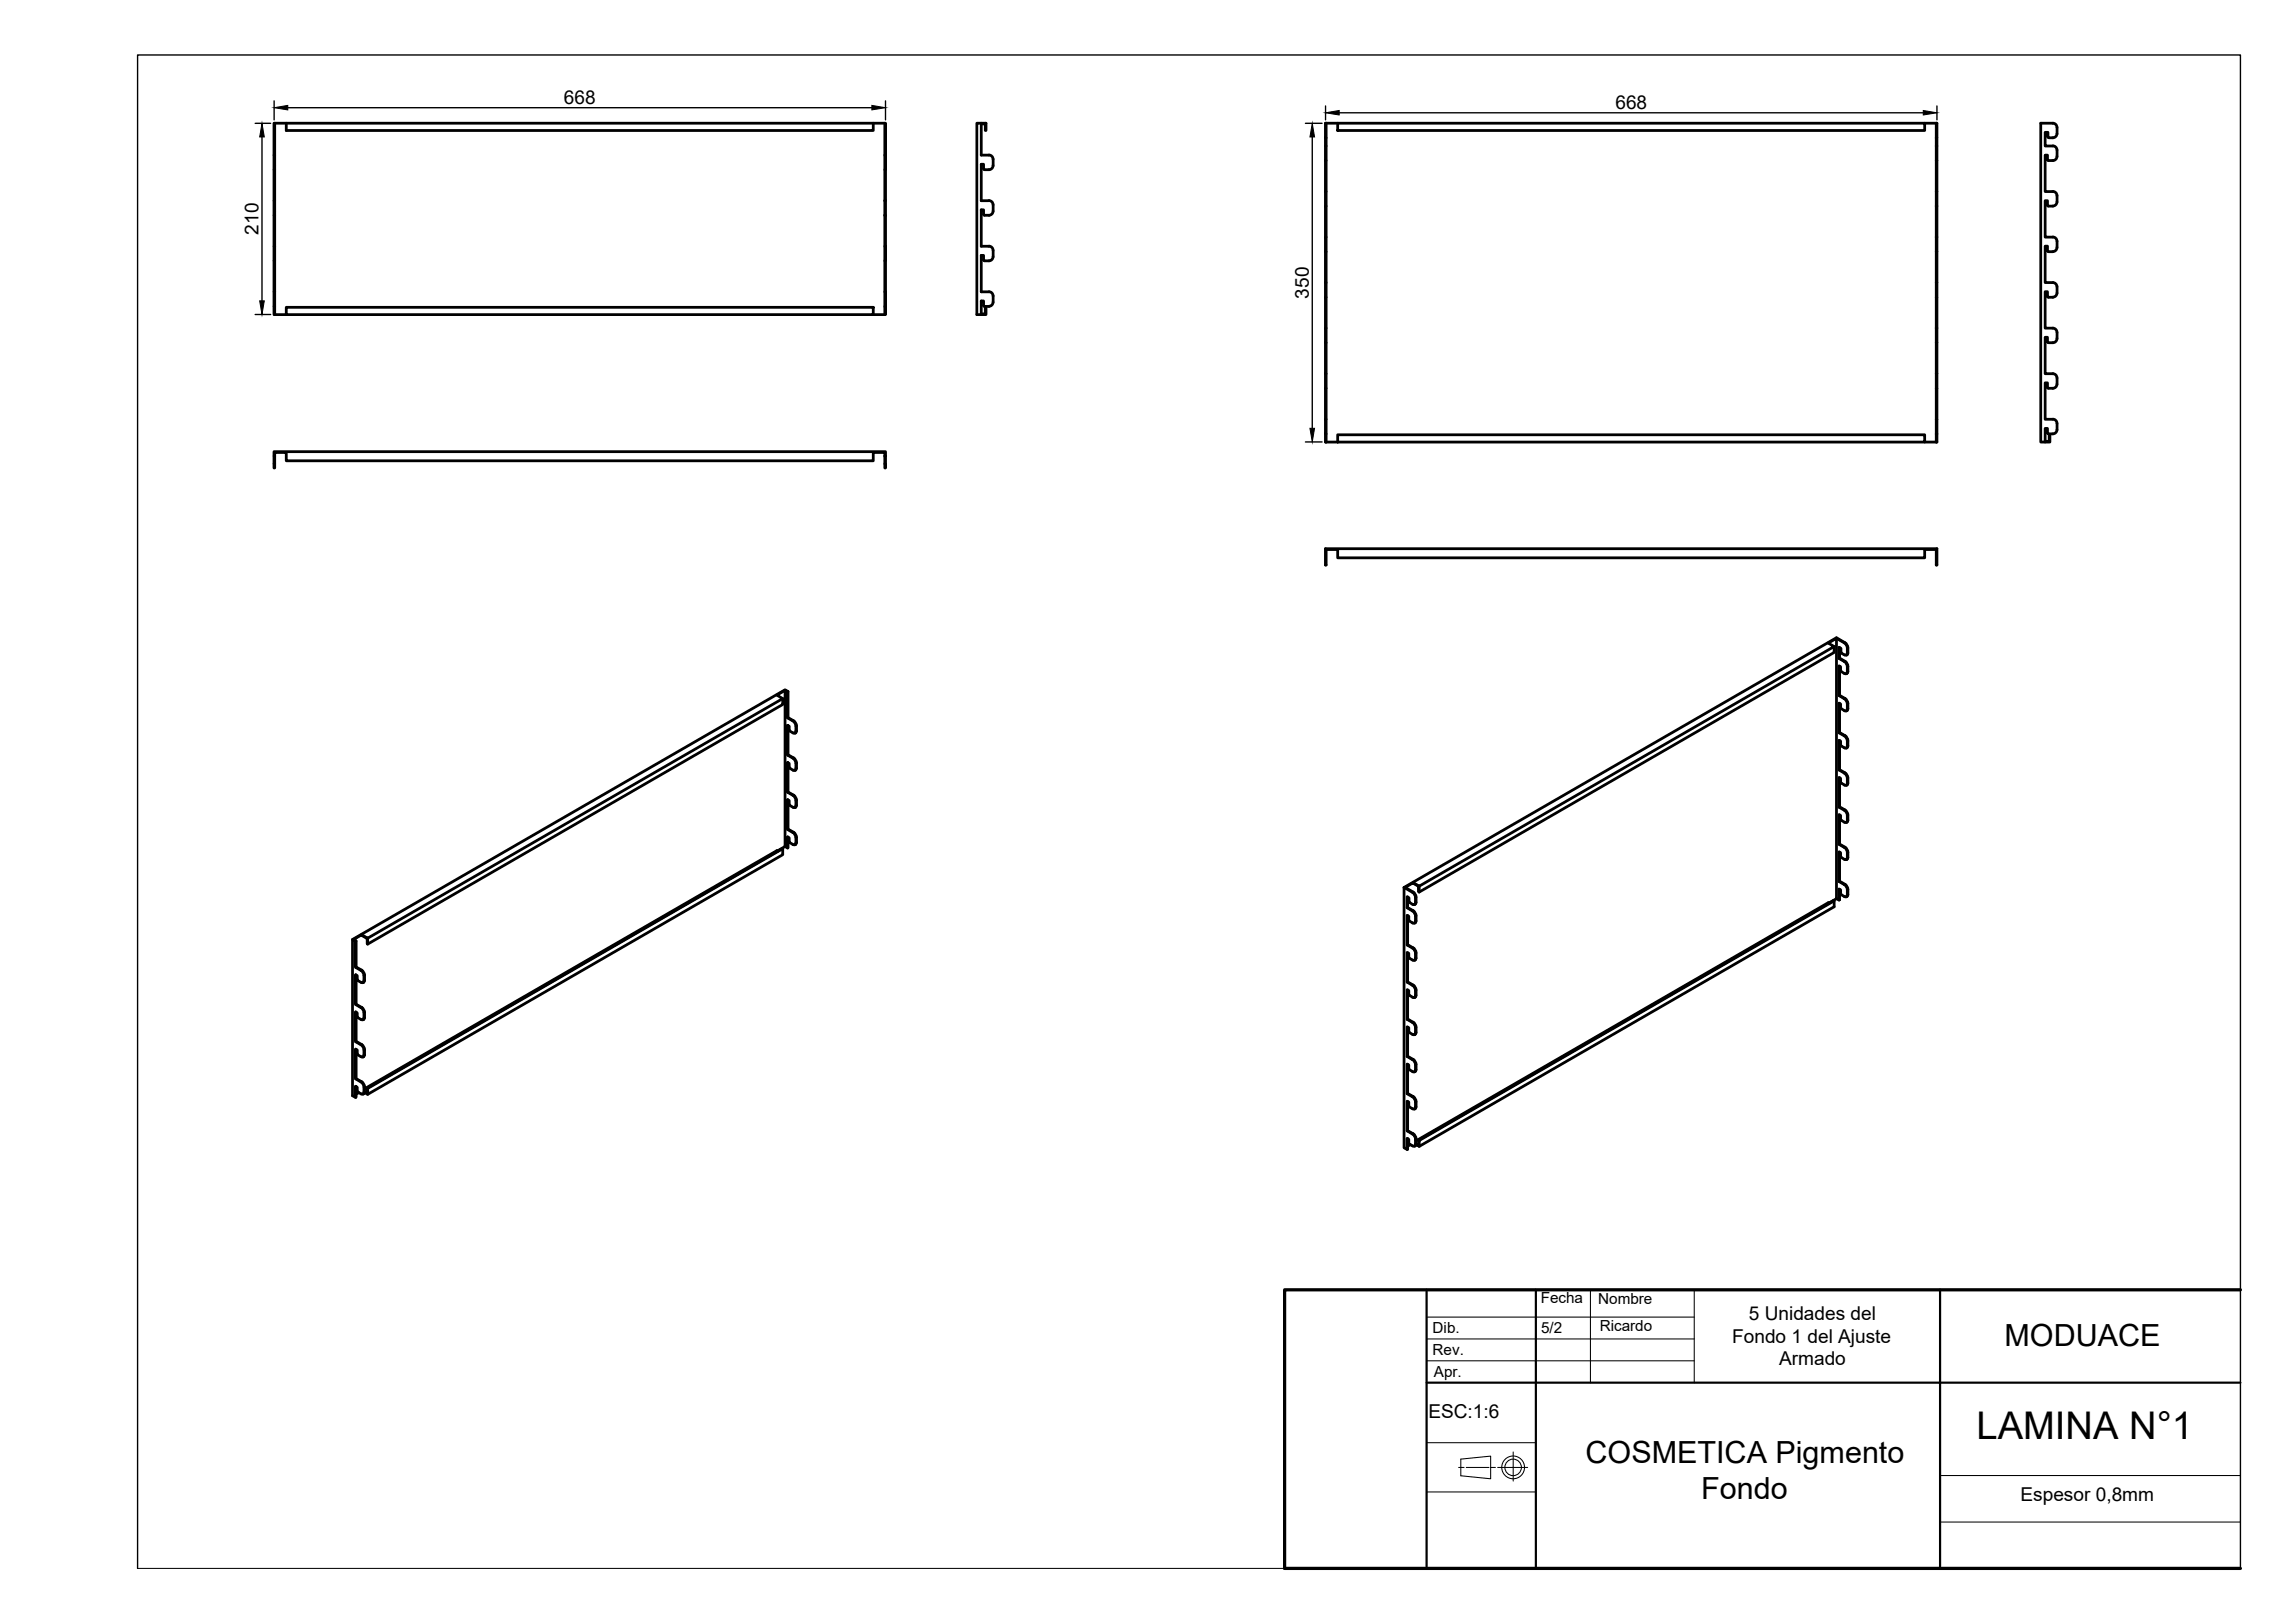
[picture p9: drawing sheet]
<svg xmlns="http://www.w3.org/2000/svg" width="420mm" height="297mm" viewBox="0 0 420 297" stroke-linecap="round" stroke-linejoin="round" font-family="sans-serif">
<defs><g id="words">
<text font-size="7" x="361.8" y="263.4">LAMINA N°1</text>
<g font-size="5.6">
<text x="367" y="246.3">MODUACE</text>
<text x="290.3" y="267.8">COSMETICA Pigmento</text>
<text x="311.4" y="274.4">Fondo</text>
</g>
<g font-size="3.5">
<text x="103.3" y="19">668</text>
<text x="295.7" y="20">668</text>
<text x="47.3" y="43" transform="rotate(-90 47.3 43)">210</text>
<text x="239.6" y="54.6" transform="rotate(-90 239.6 54.6)">350</text>
<text x="317.1" y="245.7">Fondo 1 del Ajuste</text>
<text x="320.2" y="241.5">5 Unidades del</text>
<text x="325.7" y="249.9">Armado</text>
<text x="261.5" y="259.4">ESC:1:6</text>
<text x="369.9" y="274.7">Espesor 0,8mm</text>
</g>
<g font-size="2.8">
<text x="282.1" y="238.6">Fecha</text>
<text x="292.6" y="238.7">Nombre</text>
<text x="262.3" y="243.9">Dib.</text>
<text x="282.2" y="243.9">5/2</text>
<text x="292.9" y="243.6">Ricardo</text>
<text x="262.3" y="247.9">Rev.</text>
<text x="262.5" y="251.9">Apr.</text>
</g>
</g></defs>
<!-- layer: MD_Visible -->
<g fill="none" stroke="#000" stroke-width=".51">
<path d="M50.2 28.4v-5.9h.1v5.9M50.2 28.4h.1v2.7h-.1zM50.2 36.7h.1v2.7h-.1zM50.2 31.1v5.6M50.2 39.4v5.7M50.3 22.5h111.7M50.3 31.1v5.6M50.3 39.4v5.7M52.4 22.5v1.4h107.5v-1.4M162 28.4v-5.9h.1v5.9M162 28.4h.1v2.7h-.1zM162 36.7v2.7"/>
<path d="M162 36.7h.1v2.7h-.1M162 31.1v5.6M162 39.4v5.7M162.1 31.1v5.6M162.1 39.4v5.7M179.6 22.7h.8v1.2h.1v-1.4h-1.7v35.1h1.7v-1.4h-.1v1.3h-.8M179.6 22.5v5.9h1.4a.75 .75 0 0 1 .8 .7M180.2 31l-.1-.1v-.8h-.5v6.6h1.5M180.2 39.4l-.1-.2v-.8h-.5v6.7h1.5M181 36.7a.75 .75 0 0 1 .8 .8M181.8 30.3a.75 .75 0 0 1-.8 .8h-.8M181.8 38.6a.75 .75 0 0 1-.8 .8h-.8"/>
<path d="M181.8 29.1v1.2M181.8 37.5v1.2M242.7 37.7h.1M242.7 35.1h.1M242.7 29.4h.1M242.7 26.7h.1M242.7 25.2h.1M242.8 22.5v58.4M244.9 22.5h-2.2v58.4h2.2M244.9 22.5h107.5v1.4h-107.5zM352.4 22.5h2.2v58.4h-2.2M354.5 22.5v58.4"/>
<path d="M354.5 37.7h.1M354.5 35.1h.1M354.5 29.4h.1M354.5 26.7h.1M354.5 25.2h.1M374.8 37.6v-.9h-.4v6.7h1.4M374.8 37.5l.2 .2M375 29.4l-.2-.2v-.8h-.4v6.7h1.4M375 37.7h.8M375 29.4h.8M375.1 25.2l-.2-.2v-.8h-.5v2.5h1.4M375.1 25.2h.7"/>
<path d="M375.8 35a.75 .75 0 0 1 .8 .8v1.2M375.8 26.7a.79 .79 0 0 1 .8 .8v1.1a.75 .75 0 0 1-.8 .8M375.8 22.5a.79 .79 0 0 1 .8 .8v1.2a.75 .75 0 0 1-.8 .7M375.8 22.5h-2.2v58.4h.8v-2.5h.4v.8l.2 .2M376.6 37a.75 .75 0 0 1-.8 .7M50.2 56.1v1.5h.1v-1.5M50.2 45.1h.1v2.6h-.1zM50.2 53.4h.1v2.7h-.1zM50.2 47.7v5.7M50.3 47.7v5.7M50.3 57.6h2.1M52.4 56.2h107.5v1.4h-107.5z"/>
<path d="M159.9 57.6h2.1M162 56.1v1.5h.1v-1.5M162 53.4h.1v2.7h-.1zM162 45.1h.1v2.6h-.1zM162 47.7v5.7M162.1 47.7v5.7M180.1 55.9v-.8h-.5v2.5M181 45a.75 .75 0 0 1 .8 .8M181 53.4a.75 .75 0 0 1 .8 .7M181.8 47a.75 .75 0 0 1-.7 .7h-1v-1h-.5v6.7h1.5M181.8 55.3a.79 .79 0 0 1-.7 .8h-.9l-.1-.2M181.8 45.8v1.2"/>
<path d="M181.8 54.2v1.1M242.7 54.4h.1M242.7 51.7h.1M242.7 46.1h.1M242.7 43.4h.1M354.5 54.4h.1M354.5 51.7h.1M354.5 46.1h.1M354.5 43.4h.1M375 54.4l-.2-.2v-.8h-.4v6.7h1.4M375 46l-.2-.1v-.9h-.4v6.7h1.4M375 54.4h.8"/>
<path d="M375 46.1h.8M375.8 51.7a.75 .75 0 0 1 .8 .8M375.8 43.4a.79 .79 0 0 1 .8 .7v1.2a.75 .75 0 0 1-.8 .7M376.6 52.5v1.1a.75 .75 0 0 1-.8 .8M242.7 79.4h.1M242.7 76.7h.1M242.7 71.1h.1M242.7 68.4h.1M242.7 62.7h.1M242.7 60.1h.1M244.9 79.6h107.5v1.3h-107.5zM354.5 79.4h.1"/>
<path d="M354.5 76.7h.1M354.5 71.1h.1M354.5 68.4h.1M354.5 62.7h.1M354.5 60.1h.1M375 71l-.2-.1v-.8h-.4v6.6h1.4M375 62.7l-.2-.1v-.9h-.4v6.7h1.4M375 79.4h.8M375 71.1h.8M375 62.7h.8M375.8 76.7a.75 .75 0 0 1 .8 .8v1.2M375.8 68.4a.79 .79 0 0 1 .8 .8v1.1a.75 .75 0 0 1-.8 .8"/>
<path d="M375.8 60.1a.79 .79 0 0 1 .8 .7v1.2a.75 .75 0 0 1-.8 .7M376.6 78.7a.75 .75 0 0 1-.8 .7M50.2 83.5h.1v-.7h2.1v1.5h107.5v-1.5h2.1v.7M50.3 83.5v2.1h-.1v-2.9h111.9v.8M162 83.5v2.1h.1v-2.1M162 83.5h.1M374.4 80.8h.8v-1.2h.1v1.3h-.9M242.7 100.4h111.9v3h-.1v-2.8h-2.1v1.5h-107.5v-1.5h-2.1v2.8h-.1zM335.8 118.3v1.1l-76 43.9M336.2 116.8l1.7 1a1.92 1.92 0 0 1 .2 2l-.2 .1-.2-.1M336.8 118.5v1.9l1 .6M337 119.3l.7 .6"/>
<path d="M337 119.3v-.6l-.3-.2v2a2 2 0 0 1 1.5 1.2v.3M338.3 118.5l-.3-.7-1.8-1.1-79.2 45.7M338.3 119.5l-.2 .4M338.3 118.5v1M143.3 127.9v1l-76 43.9M143.7 126.4v28.5l-1.4 .9M144.2 126.6h.1l-.1 4.8zM144.2 126.6l-.5-.2-1.5 .8 1.1 .7-76 43.8-1.1-.6-1.5 .8 .5 .3M144.2 131.4a2 2 0 0 1 1.5 1.2v.3M144.2 138.2a2 2 0 0 1 1.5 1.2v.3M144.3 132.8l-.1 5.4v-5.5l.3 .2 .1 .9M144.3 139.6l-.1 5.4v-5.4l.3 .1v.7"/>
<path d="M144.3 126.6l-.6-.4-79.2 45.7 .6 .4M144.3 131.3a1.99 1.99 0 0 1 1.5 1.3 1.67 1.67 0 0 1-.1 1.5M144.3 138.1l1 .6M144.6 133.8l.8 .4 .2-.1 .1-.3M145.3 138.7l.2 .2a1.89 1.89 0 0 1 .3 1.7M145.7 134.1l-.1 .1M145.7 132.9v.9M145.7 139.7v.9M336.8 121.9v5.4a2 2 0 0 1 1.5 1.2v.2M336.8 128.7v5.4l1 .5M336.8 135.5v5.4a2 2 0 0 1 1.5 1.2v.3M336.8 134.1h-.1"/>
<path d="M336.8 127.3h-.1M336.8 120.4l-.1 .1M337 136.3v-.7l-.3-.1v5.4a2.06 2.06 0 0 1 1.5 1.3l-.1 1.4-.2 .1h-.2l-.6-.4M337 129.5v-.7l-.3-.1v5.4a2 2 0 0 1 1.5 1.2l-.1 1.5-.2 .1h-.2l-.6-.4M337 122.7v-.7l-.3-.1v5.4a2.06 2.06 0 0 1 1.5 1.2l-.1 1.5-.2 .1h-.2l-.7-.6M337 136.3l.1 .2M337 122.7l.1 .2M337.1 122.9l.8 .4 .2-.1 .1-.3M337.8 121l.3 .4 .2 .5M337.8 134.6l.3 .4 .2 .5M338.2 130.1h-.1M338.2 123.2l-.1 .1"/>
<path d="M338.2 122v1M338.3 122.9l-.2 .3M338.3 129.7l-.2 .3M338.3 136.5l-.2 .4M338.3 121.9v1M338.3 128.7v1M338.3 135.6v.9M142.4 155.8l-.2-.1-75.5 43.6M143.3 155.3l-76.1 43.8v1l-.5-.3M143.7 154.9l.5 .3M144.2 151.8a2 2 0 0 1 1.5 1.2v.3M144.2 145l1 .6"/>
<path d="M144.3 153.2l-.1 2v-2l.3 .1 .1 .9M144.3 146.4l-.1 5.4v-5.4l.3 .1v.7M144.3 151.8a1.99 1.99 0 0 1 1.5 1.2 1.76 1.76 0 0 1-.1 1.5M144.3 145l1 .5M144.5 147.2l.1 .2M144.5 140.4l.1 .2M144.6 154.2l.8 .4 .2-.1 .1-.3M144.6 147.4l.8 .4 .2-.1 .1-.3M144.6 140.6l.6 .4M145.2 145.6l.3 .4 .2 .5M145.3 145.5l.2 .2a1.94 1.94 0 0 1 .3 1.9l-.1 .1M145.7 154.5l-.1 .1"/>
<path d="M145.7 147.7l-.1 .1M145.7 140.9l-.1 .1M145.7 140.6l-.1 .3-.2 .1-.2-.1M145.7 146.5v1M145.7 153.3v.9M145.8 140.6l-.1 .3M336.8 142.3v5.4a2 2 0 0 1 1.5 1.2v.2M336.8 149.1v5.4a2 2 0 0 1 1.5 1.2v.3M336.8 155.9v5.4a2 2 0 0 1 1.5 1.2v.3M336.8 154.5h-.1M336.8 147.7h-.1M336.8 140.9h-.1"/>
<path d="M337 156.7v-.6l-.3-.2v5.4l1 .6M337 149.9v-.6l-.3-.2v5.4l1 .6M337 143.1v-.6l-.3-.2v5.4a2 2 0 0 1 1.5 1.2l-.1 1.5-.4 .1-.7-.6M337 156.7l.1 .2 .8 .4 .2-.1 .1-.2M337 143.1l.1 .2M337.7 155.1l.2 .2a1.89 1.89 0 0 1 .3 1.7M338.3 143.3l-.2 .4M338.3 150.1l-.2 .4M338.3 156.9l-.2 .4M338.3 142.4v.9M338.3 149.2v.9M338.3 156v.9"/>
<path d="M64.5 171.9v28.6l.6 .4M65.1 172.3l.1-.1-.1 4.8zM65.1 177a2 2 0 0 1 1.5 1.3v1.4l-.2 .2-.3-.1-.6-.3M65.2 178.5l-.1 5.3v-5.4l.3 .2 .1 .8M65.2 177l1 .6M66.2 177.5l.4 .4 .1 .6M66.2 171.1v.1l1 .6 .1 1v-1.1M66.6 179.8h-.1M66.7 178.5v.9l-.1 .4M257 162.4v47.7l.6 .3v-2.1l.3 .2v.7M257 162.4l1.6 .9M257.7 164.2v1.9l1 .6"/>
<path d="M257.7 167.6v5.3l1 .6M257.7 174.4v5.3l1.2 .7a1.94 1.94 0 0 1 .3 2l-.1 .1M257.7 179.7l-.1 .1M257.7 172.9l-.1 .1M257.7 166.1h-.1M257.9 168.4l.7 .5M257.9 168.4v-.7l-.3-.2v5.5a2 2 0 0 1 1.5 1.2v.2M258 175.3l-.1-.8-.3-.2v5.5a2.06 2.06 0 0 1 1.5 1.2v1.2v.3l-.2 .1-1-.5v-.8l-.3-.2v5.5a2 2 0 0 1 1.5 1.2v1.5l-.2 .1-.3-.1-.6-.3M258 175.4l.9 .4 .2-.1v-.3M258.6 163.3l.2 .2a1.92 1.92 0 0 1 .3 2h-.5l-.5-.3-.1-.9-.4-.2v2a2.06 2.06 0 0 1 1.5 1.3v1.5l-.2 .1-.3-.1M258.7 166.7l.2 .1a1.94 1.94 0 0 1 .3 1.9l-.2 .2M258.7 173.5l.2 .1a1.94 1.94 0 0 1 .3 1.9l-.1 .2"/>
<path d="M258.7 161.6l1.1 .6 76-43.9-1.1-.6 1.5-.9v47.7l-1.4 .8M259.1 175.7l-.1 .1M259.1 165.5l-.1 .1M259.1 174.5v.9M259.2 164.2v.9l-.1 .4M259.8 162.2v1.1l-.1-.1v-1l-1-.6-1.5 .8 1.7 1 .3 .8M334.9 165.3l-.2-.1-75.5 43.6M335.8 164.9l-76 43.8v1.1M336.8 162.8v1.9h-.1M336.8 161.3h-.1M337 163.5v-.6l-.3-.2v2l-.5-.2M337 163.5l.1 .2"/>
<path d="M337.7 161.9l.2 .2a1.92 1.92 0 0 1 .2 1.9l-.2 .2-.2-.1-.6-.3M338.2 164.1h-.1M338.3 163.7l-.2 .4M338.3 162.8v.9M65.1 190.7a2 2 0 0 1 1.5 1.2v1.5l-.2 .1-.3-.1M65.1 183.8l1 .6M65.1 197.4l1 .6M65.2 185.3l-.1 5.4v-5.5l.3 .2v.8l1 .5 .2-.2v-.2v-1M65.2 198.9l-.1 2v-2.1l.3 .2v.7M65.2 192.1l-.1 5.3v-5.4l.3 .2v.7M65.2 190.6l1 .6M65.2 183.8l1 .6"/>
<path d="M65.2 197.4l1 .6M65.4 192.8l.7 .6M65.4 199.7l.1 .2 .9 .4 .2-.1v-.3M65.7 200l-.5 .3M66.1 184.4l.4 .4 .1 .5M66.1 198l.4 .4 .1 .5M66.2 191.2l.2 .1a1.89 1.89 0 0 1 .3 1.7M66.2 184.4l.2 .1a1.94 1.94 0 0 1 .3 1.9l-.1 .2M66.2 198l.2 .1a1.87 1.87 0 0 1 .3 1.7M66.6 193.4h-.1M66.6 186.6h-.1M66.6 199v.9"/>
<path d="M66.7 199.9l.6 .4M66.7 193l-.1 .4M66.7 199.8l-.1 .4M67.2 199.1l.1 .1M67.3 199.2l76-43.9v1.1l-76 43.9zM257.7 181.2v5.3l1 .6M257.7 188v5.3l1.2 .8a1.94 1.94 0 0 1 .3 1.9l-.2 .2M257.7 194.8v5.3l1.2 .7a1.94 1.94 0 0 1 .3 2l-.2 .2M257.7 193.3l-.1 .1M257.7 186.5l-.1 .1M258 195.8l-.1-.9-.3-.2v5.5a2 2 0 0 1 1.5 1.2v1.2v.3l-.2 .1-1-.5v-.8l-.3-.2v5.5l1 .6M258 189l-.1-.9-.3-.2v5.5l1 .6"/>
<path d="M258.6 193.9l.4 .4 .1 .5M258.7 187.1l.4 .4 .1 .5M259.1 182.5h-.1M259.1 194.9v1.2l-.2 .1-.3-.1-.6-.3M259.2 188.9l-.2 .5M259.2 188v1M66.6 200.2h-.1M257.7 201.6v5.3l1.2 .8a1.87 1.87 0 0 1 .3 1.7M257.7 208.4l-.1 2M257.7 206.9l-.1 .1M257.7 200.1l-.1 .1M257.9 209.2l.1 .2 .9 .4 .2-.1v-.3"/>
<path d="M258.2 209.5l-.5 .3M258.6 207.5l.2 .2a1.89 1.89 0 0 1 .3 1.7M259.2 209.4l-.2 .4M259.7 208.7v1l-.5-.3M259.8 208.7h-.1l76-43.9 .1 .1v1.1l-76 43.8-.6-.3"/>
</g>
<!-- layer: MD_Visible fina -->
<g fill="none" stroke="#000" stroke-width=".36">
<path d="M337.8 117.6l-.1 .1M338.3 119.5l-.1 .1M338.3 118.5l-.1 .1M145.3 131.9l-.1 .1M145.3 138.7l-.1 .1M145.8 132.8l-.1 .1M145.8 133.8h-.1M145.8 139.6l-.1 .1M337.8 134.6l-.1 .1M337.8 127.8l-.1 .1M337.8 121l-.1 .1M338.3 136.5l-.1 .1"/>
<path d="M338.3 135.6h-.1M338.3 129.7l-.1 .1M338.3 128.7l-.1 .1M338.3 122.9l-.1 .1M338.3 121.9l-.1 .1M145.3 152.3l-.1 .1M145.3 145.5l-.1 .1M145.8 154.2h-.1M145.8 153.3h-.1M145.8 147.4l-.1 .1M145.8 146.4l-.1 .1M145.8 140.6h-.1"/>
<path d="M337.8 155.1h-.1M337.8 148.2l-.1 .1M337.8 141.4l-.1 .1M338.3 156.9l-.1 .1M338.3 156h-.1M338.3 150.1l-.1 .1M338.3 149.2h-.1M338.3 143.3l-.1 .1M338.3 142.4h-.1M66.2 177.6h-.1M66.7 178.5h-.1M66.7 179.4l-.1 .1"/>
<path d="M258.7 163.3h-.1M258.7 173.5h-.1M258.7 166.7h-.1M259.2 165.1l-.1 .1M259.2 164.2h-.1M259.2 175.4h-.1M259.2 174.4l-.1 .1M259.2 168.5l-.1 .1M259.2 167.6h-.1M337.8 161.8l-.1 .1M338.3 163.7l-.1 .1M338.3 162.8h-.1"/>
<path d="M66.2 191.2h-.1M66.2 184.4h-.1M66.2 198h-.1M66.7 193l-.1 .1M66.7 192.1h-.1M66.7 185.3h-.1M66.7 186.2l-.1 .1M66.7 199.8l-.1 .1M66.7 198.9l-.1 .1M258.7 193.9l-.1 .1M258.7 187.1h-.1M258.7 180.3h-.1"/>
<path d="M259.2 195.8h-.1M259.2 194.8l-.1 .1M259.2 189h-.1M259.2 188l-.1 .1M259.2 182.1l-.1 .1M259.2 181.2l-.1 .1M258.7 207.5l-.1 .1M258.7 200.7l-.1 .1M259.2 209.4h-.1M259.2 208.4l-.1 .1M259.2 202.6h-.1M259.2 201.6l-.1 .1"/>
</g>
<!-- layer: Rotulo -->
<path d="M410.2 236.1h-175v50.9h175" fill="none" stroke="#000" stroke-width=".59"/>
<g fill="none" stroke="#000" stroke-width=".19">
<path d="M291.2 236.1v17M310.2 236.1v17M261.2 241.1h49M261.2 245.1h49M261.2 249.1h49M261.2 264h20M261.2 273.1h20M267 268.6h1M267.4 267l5.5-.5v4.1l-5.5-.5zM268.4 268.6h4.2M272.9 268.6h.9M274.2 268.6h5.5"/>
<path d="M277 265.7v5.4M355.2 270.1h55M355.2 278.6h55M25.2 287h385"/>
<circle cx="277" cy="268.6" r="2.09"/>
<circle cx="277" cy="268.6" r="1.51"/>
</g>
<path d="M261.2 236.1v50.9M281.2 236.1v50.9M355.2 236.1v50.9M261.2 253.1h149" fill="none" stroke="#000" stroke-width=".4"/>
<!-- layer: logo -->
<path d="M236.1 255.2h24.5v12.2h-24.5z" fill="none" stroke="#fff" stroke-width=".18"/>
<!-- layer: 0 -->
<g fill="none" stroke="#000" stroke-width=".25">
<path d="M50.2 18.5v3.4M52.7 19.7h106.9M162.1 18.5v3.4M242.7 19.4v2.5M354.6 19.4v2.5M46.7 22.6h2.9M48 25.1v30M239 22.6h3M240.2 25.1v53.3M245.2 20.6h106.9M46.7 57.6h2.9M239 80.9h3"/>
<path d="M25.2 287v-276.9h385v276.9"/>
</g>
<path d="M50.2 19.7l2.5-.4v.8zM159.6 19.3l2.5 .4-2.5 .4zM48 22.6l.4 2.5h-.9zM240.2 22.6l.5 2.5h-.9zM242.7 20.6l2.5-.4v.8zM352.1 20.2l2.5 .4-2.5 .4zM47.5 55.1h.9l-.4 2.5zM239.8 78.4h.9l-.5 2.5z" fill="#000" stroke="#000" stroke-width=".18"/>
<use href="#words"/>
</svg>
